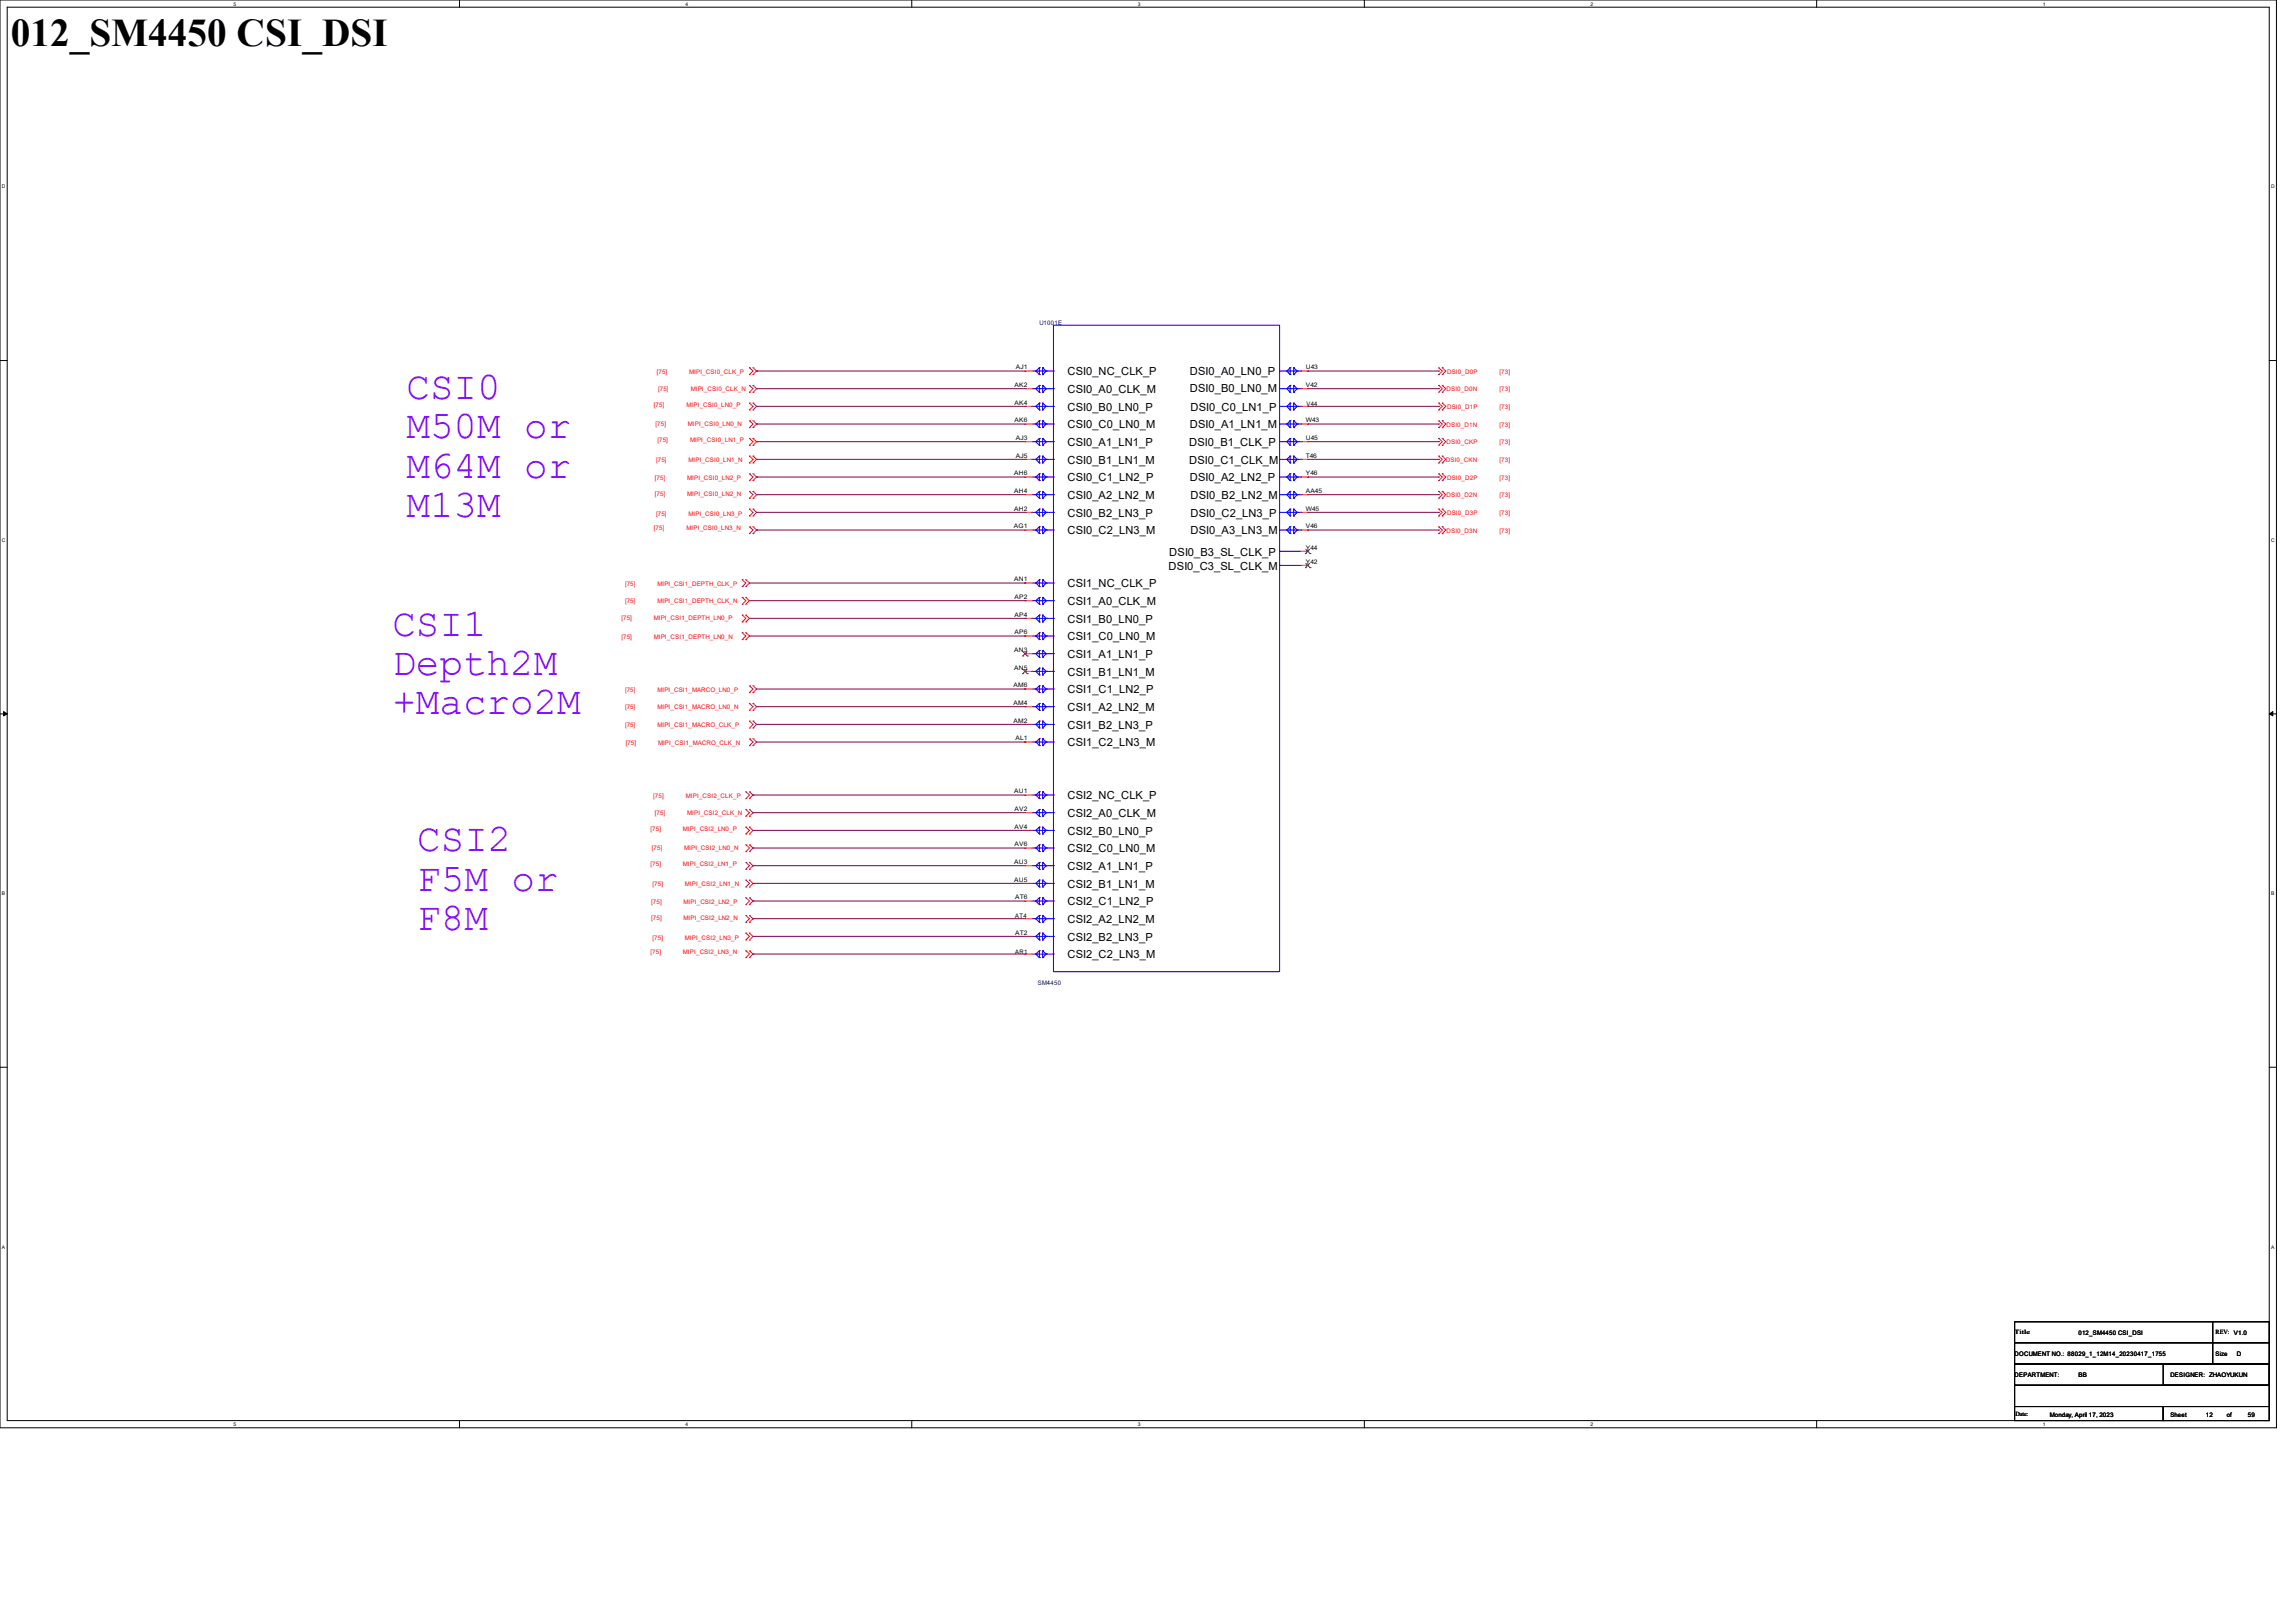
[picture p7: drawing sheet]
<svg xmlns="http://www.w3.org/2000/svg" width="297mm" height="210mm" viewBox="0 0 297 210" stroke-linecap="round" stroke-linejoin="round" font-family="sans-serif">
<defs><g id="words">
<text font-size="5.1" x="1.4" y="6">012_SM4450 CSI_DSI</text>
<g font-size="5.1" fill="#8000ff">
<text x="52.6" y="51.6">CSI0</text>
<text x="52.6" y="56.7">M50M or</text>
<text x="52.6" y="61.8">M64M or</text>
<text x="52.6" y="66.9">M13M</text>
<text x="50.8" y="82.3">CSI1</text>
<text x="50.8" y="87.3">Depth2M</text>
<text x="50.8" y="92.4">+Macro2M</text>
<text x="54" y="110.2">CSI2</text>
<text x="54" y="115.2">F5M or</text>
<text x="54" y="120.3">F8M</text>
</g>
<g font-size="1.4">
<text x="138.1" y="50.8">CSI0_A0_CLK_M</text>
<text x="138.1" y="53.1">CSI0_B0_LN0_P</text>
<text x="138.1" y="48.6">CSI0_NC_CLK_P</text>
<text x="153.9" y="50.8">DSI0_B0_LN0_M</text>
<text x="153.9" y="48.5">DSI0_A0_LN0_P</text>
<text x="154" y="53.2">DSI0_C0_LN1_P</text>
<text x="138.1" y="57.7">CSI0_A1_LN1_P</text>
<text x="138.1" y="60">CSI0_B1_LN1_M</text>
<text x="138.1" y="55.4">CSI0_C0_LN0_M</text>
<text x="153.8" y="57.7">DSI0_B1_CLK_P</text>
<text x="153.8" y="60">DSI0_C1_CLK_M</text>
<text x="153.9" y="55.4">DSI0_A1_LN1_M</text>
<text x="138.1" y="64.6">CSI0_A2_LN2_M</text>
<text x="138.1" y="62.3">CSI0_C1_LN2_P</text>
<text x="153.9" y="62.3">DSI0_A2_LN2_P</text>
<text x="154" y="64.6">DSI0_B2_LN2_M</text>
<text x="138.1" y="66.8">CSI0_B2_LN3_P</text>
<text x="138.1" y="69.1">CSI0_C2_LN3_M</text>
<text x="151.3" y="72">DSI0_B3_SL_CLK_P</text>
<text x="154" y="66.8">DSI0_C2_LN3_P</text>
<text x="154" y="69.1">DSI0_A3_LN3_M</text>
<text x="138.1" y="76">CSI1_NC_CLK_P</text>
<text x="151.2" y="73.8">DSI0_C3_SL_CLK_M</text>
<text x="138.1" y="78.3">CSI1_A0_CLK_M</text>
<text x="138.1" y="80.6">CSI1_B0_LN0_P</text>
<text x="138.1" y="82.8">CSI1_C0_LN0_M</text>
<text x="138.1" y="85.1">CSI1_A1_LN1_P</text>
<text x="138.1" y="87.4">CSI1_B1_LN1_M</text>
<text x="138.1" y="89.7">CSI1_C1_LN2_P</text>
<text x="138.1" y="92">CSI1_A2_LN2_M</text>
<text x="138.1" y="94.3">CSI1_B2_LN3_P</text>
<text x="138.1" y="96.6">CSI1_C2_LN3_M</text>
<text x="138.1" y="105.7">CSI2_A0_CLK_M</text>
<text x="138.1" y="103.4">CSI2_NC_CLK_P</text>
<text x="138.1" y="108">CSI2_B0_LN0_P</text>
<text x="138.1" y="110.3">CSI2_C0_LN0_M</text>
<text x="138.1" y="112.6">CSI2_A1_LN1_P</text>
<text x="138.1" y="114.9">CSI2_B1_LN1_M</text>
<text x="138.1" y="119.4">CSI2_A2_LN2_M</text>
<text x="138.1" y="117.1">CSI2_C1_LN2_P</text>
<text x="138.1" y="124">CSI2_C2_LN3_M</text>
<text x="138.1" y="121.7">CSI2_B2_LN3_P</text>
</g>
<g font-size=".8">
<text x="131.4" y="47.8">AJ1</text>
<text x="168.9" y="47.8">U43</text>
<text x="131.2" y="50.1">AK2</text>
<text x="131.2" y="52.4">AK4</text>
<text x="168.9" y="50.1">V42</text>
<text x="169" y="52.5">V44</text>
<text x="131.2" y="54.7">AK6</text>
<text x="131.4" y="56.9">AJ3</text>
<text x="131.4" y="59.2">AJ5</text>
<text x="168.9" y="56.9">U45</text>
<text x="168.9" y="59.2">T46</text>
<text x="168.9" y="54.7">W43</text>
<text x="131.2" y="63.8">AH4</text>
<text x="131.2" y="61.5">AH6</text>
<text x="168.9" y="63.8">AA45</text>
<text x="168.9" y="61.5">Y46</text>
<text x="131.1" y="68.4">AG1</text>
<text x="131.2" y="66.1">AH2</text>
<text x="168.9" y="66.1">W45</text>
<text x="168.9" y="68.4">V46</text>
<text x="168.9" y="71.1">Y44</text>
<text x="131.2" y="75.2">AN1</text>
<text x="131.2" y="77.5">AP2</text>
<text x="168.9" y="72.9">Y42</text>
<text x="131.2" y="79.8">AP4</text>
<text x="131.2" y="82.1">AP6</text>
<text x="131.1" y="88.9">AM6</text>
<text x="131.2" y="84.4">AN3</text>
<text x="131.2" y="86.7">AN5</text>
<text x="131.1" y="91.2">AM4</text>
<text x="131.1" y="93.5">AM2</text>
<text x="131.4" y="95.8">AL1</text>
<text x="131.2" y="102.7">AU1</text>
<text x="131.2" y="104.9">AV2</text>
<text x="131.2" y="107.2">AV4</text>
<text x="131.2" y="111.8">AU3</text>
<text x="131.2" y="109.5">AV6</text>
<text x="131.2" y="114.1">AU5</text>
<text x="131.3" y="118.8">AT4</text>
<text x="131.3" y="116.4">AT6</text>
<text x="131.3" y="123.4">AR1</text>
<text x="131.3" y="120.9">AT2</text>
<text x="260.6" y="172.6">Title</text>
<text x="268.9" y="172.7">012_SM4450 CSI_DSI</text>
<text x="286.6" y="172.6">REV:</text>
<text x="289" y="172.7">V1.0</text>
<text x="260.6" y="175.4">DOCUMENT NO.: 88029_1_12M14_20230417_1755</text>
<text x="260.6" y="178.2">DEPARTMENT:</text>
<text x="268.9" y="178.2">BB</text>
<text x="280.8" y="178.2">DESIGNER: ZHAOYUKUN</text>
<text x="286.6" y="175.4">Size</text>
<text x="289.3" y="175.4">D</text>
<text x="260.7" y="183.2">Date:</text>
<text x="265.2" y="183.3">Monday, April 17, 2023</text>
<text x="280.8" y="183.3">Sheet</text>
<text x="285.3" y="183.3">12</text>
<text x="288" y="183.3">of</text>
<text x="290.8" y="183.3">59</text>
</g>
<g font-size=".8" fill="#000080">
<text x="134.5" y="42">U1001E</text>
<text x="134.2" y="127.5">SM4450</text>
</g>
<g font-size=".8" fill="#f00">
<text x="84.6" y="52.7">[75]</text>
<text x="85" y="48.3">[75]</text>
<text x="85.1" y="50.6">[75]</text>
<text x="88.8" y="52.7">MIPI_CSI0_LN0_P</text>
<text x="89.2" y="48.3">MIPI_CSI0_CLK_P</text>
<text x="89.4" y="50.6">MIPI_CSI0_CLK_N</text>
<text x="187.1" y="50.6">DSI0_D0N</text>
<text x="187.2" y="48.3">DSI0_D0P</text>
<text x="187.2" y="52.9">DSI0_D1P</text>
<text x="194" y="48.3">[73]</text>
<text x="194" y="50.6">[73]</text>
<text x="194" y="52.9">[73]</text>
<text x="84.8" y="55.1">[75]</text>
<text x="84.9" y="59.8">[75]</text>
<text x="85" y="57.2">[75]</text>
<text x="89" y="55.1">MIPI_CSI0_LN0_N</text>
<text x="89.1" y="59.8">MIPI_CSI0_LN1_N</text>
<text x="89.3" y="57.2">MIPI_CSI0_LN1_P</text>
<text x="187" y="59.8">DSI0_CKN</text>
<text x="187.1" y="55.2">DSI0_D1N</text>
<text x="187.1" y="57.5">DSI0_CKP</text>
<text x="194" y="55.2">[73]</text>
<text x="194" y="57.5">[73]</text>
<text x="194" y="59.8">[73]</text>
<text x="84.7" y="62.1">[75]</text>
<text x="84.7" y="64.2">[75]</text>
<text x="88.9" y="62.1">MIPI_CSI0_LN2_P</text>
<text x="88.9" y="64.2">MIPI_CSI0_LN2_N</text>
<text x="187.1" y="64.3">DSI0_D2N</text>
<text x="187.2" y="62.1">DSI0_D2P</text>
<text x="194" y="62.1">[73]</text>
<text x="194" y="64.3">[73]</text>
<text x="84.6" y="68.5">[75]</text>
<text x="84.9" y="66.7">[75]</text>
<text x="88.8" y="68.5">MIPI_CSI0_LN3_N</text>
<text x="89.1" y="66.7">MIPI_CSI0_LN3_P</text>
<text x="187.1" y="68.9">DSI0_D3N</text>
<text x="187.2" y="66.6">DSI0_D3P</text>
<text x="194" y="66.6">[73]</text>
<text x="194" y="68.9">[73]</text>
<text x="80.9" y="75.8">[75]</text>
<text x="85" y="75.8">MIPI_CSI1_DEPTH_CLK_P</text>
<text x="80.4" y="80.2">[75]</text>
<text x="80.4" y="82.6">[75]</text>
<text x="80.9" y="78.1">[75]</text>
<text x="84.6" y="80.2">MIPI_CSI1_DEPTH_LN0_P</text>
<text x="84.6" y="82.6">MIPI_CSI1_DEPTH_LN0_N</text>
<text x="85" y="78.1">MIPI_CSI1_DEPTH_CLK_N</text>
<text x="80.9" y="89.5">[75]</text>
<text x="85" y="89.5">MIPI_CSI1_MARCO_LN0_P</text>
<text x="80.9" y="91.8">[75]</text>
<text x="80.9" y="94.1">[75]</text>
<text x="85" y="91.8">MIPI_CSI1_MACRO_LN0_N</text>
<text x="85" y="94.1">MIPI_CSI1_MACRO_CLK_P</text>
<text x="80.9" y="96.4">[75]</text>
<text x="85.1" y="96.4">MIPI_CSI1_MACRO_CLK_N</text>
<text x="84.2" y="107.6">[75]</text>
<text x="84.5" y="103.2">[75]</text>
<text x="84.7" y="105.5">[75]</text>
<text x="88.3" y="107.6">MIPI_CSI2_LN0_P</text>
<text x="88.7" y="103.2">MIPI_CSI2_CLK_P</text>
<text x="88.9" y="105.5">MIPI_CSI2_CLK_N</text>
<text x="84.2" y="112.1">[75]</text>
<text x="84.3" y="109.9">[75]</text>
<text x="88.3" y="112.1">MIPI_CSI2_LN1_P</text>
<text x="88.5" y="109.9">MIPI_CSI2_LN0_N</text>
<text x="84.2" y="116.9">[75]</text>
<text x="84.2" y="119.1">[75]</text>
<text x="84.4" y="114.6">[75]</text>
<text x="88.4" y="116.9">MIPI_CSI2_LN2_P</text>
<text x="88.4" y="119.1">MIPI_CSI2_LN2_N</text>
<text x="88.6" y="114.6">MIPI_CSI2_LN1_N</text>
<text x="84.2" y="123.4">[75]</text>
<text x="84.4" y="121.6">[75]</text>
<text x="88.3" y="123.4">MIPI_CSI2_LN3_N</text>
<text x="88.6" y="121.6">MIPI_CSI2_LN3_P</text>
</g>
<g font-size=".6">
<text x="30.2" y=".7">5</text>
<text x="88.7" y=".7">4</text>
<text x="147.2" y=".7">3</text>
<text x="205.7" y=".7">2</text>
<text x="264.2" y=".7">1</text>
<text x=".3" y="24.4">D</text>
<text x="293.8" y="24.4">D</text>
<text x=".3" y="70.1">C</text>
<text x="293.8" y="70.1">C</text>
<text x=".3" y="115.8">B</text>
<text x="293.8" y="115.8">B</text>
<text x=".3" y="161.5">A</text>
<text x="293.8" y="161.5">A</text>
<text x="30.2" y="184.5">5</text>
<text x="88.7" y="184.5">4</text>
<text x="147.2" y="184.5">3</text>
<text x="205.7" y="184.5">2</text>
<text x="264.2" y="184.5">1</text>
</g>
</g></defs>
<g fill="none" stroke="#000" stroke-width=".13">
<path d="M0 0h294.5v184.7h-294.5zM.9 .9h292.6v182.9h-292.6zM59.4 0v.9M117.9 0v.9M176.5 0v.9M235 0v.9M0 46.7h.9M293.5 46.7h1M0 92.4h.9M.5 92.1l.4 .3-.4 .2zM293.5 92.4l.5-.3v.5zM293.5 92.4h1"/>
<path d="M0 138.1h.9M293.5 138.1h1M260.6 171h25.6v2.7h-25.6zM260.6 173.7h25.6v2.8h-25.6zM260.6 179.2h32.9v2.8h-32.9zM260.6 176.5h32.9v2.7h-32.9zM279.8 176.5h13.7v2.7h-13.7zM286.2 171h7.3v2.7h-7.3zM286.2 173.7h7.3v2.8h-7.3zM59.4 183.8v.9M117.9 183.8v.9M176.5 183.8v.9"/>
<path d="M235 183.8v.9M260.6 182h19.2v1.8h-19.2zM279.8 182h13.7v1.8h-13.7z"/>
</g>
<path d="M.5 92.1l.4 .3-.4 .2zM293.5 92.4l.5-.3v.5z" fill="#000"/>
<g fill="none" stroke="#f00" stroke-width=".13">
<path d="M96.9 59h.1M96.9 59.9h.1M96.9 47.6h.1M96.9 48.5h.1M96.9 49.9h.1M96.9 50.8h.1M96.9 52.2h.1M96.9 53h.1M96.9 54.4h.1M96.9 55.3h.1M96.9 56.7h.1M96.9 57.6h.1"/>
<path d="M96.9 59l.5 .4-.5 .5M96.9 47.6l.5 .4-.5 .5M96.9 49.9l.5 .4-.5 .5M96.9 52.2l.5 .4-.5 .4M96.9 54.4l.5 .5-.5 .4M96.9 56.7l.5 .5-.5 .4M97.4 59.9h.1M97.4 59h.1M97.4 48.5h.1M97.4 47.6h.1M97.4 50.8h.1M97.4 49.9h.1"/>
<path d="M97.4 53h.1M97.4 52.2h.1M97.4 55.3h.1M97.4 54.4h.1M97.4 57.6h.1M97.4 56.7h.1M97.4 59l.5 .4-.5 .5M97.4 47.6l.5 .4-.5 .5M97.4 49.9l.5 .4-.5 .5M97.4 52.2l.5 .4-.5 .4M97.4 54.4l.5 .5-.5 .4M97.4 56.7l.5 .5-.5 .4"/>
<path d="M132.6 50.3h.1M132.6 57.2h.1M132.6 52.6h.1M132.6 59.4h.1M132.6 54.9h.1M132.6 48h.1M132.6 50.3h.9M132.6 57.2h.9M132.6 52.6h.9M132.6 59.4h.9M132.6 54.9h.9M132.6 48h.9"/>
<path d="M168.3 50.3h.9M168.3 57.2h.9M168.3 52.6h.9M168.3 59.4h.9M168.3 54.9h.9M168.3 48h.9M169.2 50.3h.1M169.2 57.2h.1M169.2 52.6h.1M169.2 59.4h.1M169.2 54.9h.1M169.2 48h.1"/>
<path d="M186.1 47.6h.1M186.1 48.5h.1M186.1 49.9h.1M186.1 50.8h.1M186.1 52.2h.1M186.1 53h.1M186.1 54.4h.1M186.1 55.3h.1M186.1 56.7h.1M186.1 57.6h.1M186.1 59h.1M186.1 59.9h.1"/>
<path d="M186.1 47.6l.5 .4-.5 .5M186.1 49.9l.5 .4-.5 .5M186.1 52.2l.5 .4-.5 .4M186.1 54.4l.5 .5-.5 .4M186.1 56.7l.5 .5-.5 .4M186.1 59l.5 .4-.5 .5M186.6 47.6h.1M186.6 48.5h.1M186.6 49.9h.1M186.6 50.8h.1M186.6 52.2h.1M186.6 53h.1"/>
<path d="M186.6 54.4h.1M186.6 55.3h.1M186.6 56.7h.1M186.6 57.6h.1M186.6 59h.1M186.6 59.9h.1M186.6 47.6l.4 .4-.4 .5M186.6 49.9l.4 .4-.4 .5M186.6 52.2l.4 .4-.4 .4M186.6 54.4l.4 .5-.4 .4M186.6 56.7l.4 .5-.4 .4M186.6 59l.4 .4-.4 .5"/>
<path d="M96 75h.1M96 75.9h.1M96 77.3h.1M96 78.2h.1M96 79.6h.1M96 75l.5 .4-.5 .5M96 77.3l.5 .4-.5 .5M96 79.6l.5 .4-.5 .5M96.5 75.9h.1M96.5 75h.1M96.5 78.2h.1M96.5 77.3h.1"/>
<path d="M96.5 79.6h.1M96.5 75l.4 .4-.4 .5M96.5 77.3l.4 .4-.4 .5M96.5 79.6l.4 .4-.4 .5M96.9 68.2h.1M96.9 69h.1M96.9 61.3h.1M96.9 62.2h.1M96.9 63.6h.1M96.9 64.5h.1M96.9 65.9h.1M96.9 66.8h.1"/>
<path d="M96.9 68.2l.5 .4-.5 .4M96.9 61.3l.5 .4-.5 .5M96.9 63.6l.5 .4-.5 .5M96.9 65.9l.5 .4-.5 .5M97.4 69h.1M97.4 68.2h.1M97.4 62.2h.1M97.4 61.3h.1M97.4 64.5h.1M97.4 63.6h.1M97.4 66.8h.1M97.4 65.9h.1"/>
<path d="M97.4 68.2l.5 .4-.5 .4M97.4 61.3l.5 .4-.5 .5M97.4 63.6l.5 .4-.5 .5M97.4 65.9l.5 .4-.5 .5M132.6 64h.1M132.6 66.3h.1M132.6 61.7h.1M132.6 68.6h.1M132.6 77.7h.1M132.6 75.4h.1M132.6 64h.9M132.6 66.3h.9"/>
<path d="M132.6 61.7h.9M132.6 68.6h.9M132.6 77.7h.9M132.6 75.4h.9M168.3 64h.9M168.3 66.3h.9M168.3 61.7h.9M168.3 68.6h.9M168.3 71.3h.9M168.3 73.2h.9M169.2 64h.1M169.2 66.3h.1"/>
<path d="M169.2 61.7h.1M169.2 68.6h.1M169.2 71.3h.1M169.2 73.2h.1M186.1 61.3h.1M186.1 62.2h.1M186.1 63.6h.1M186.1 64.5h.1M186.1 65.9h.1M186.1 66.8h.1M186.1 68.2h.1M186.1 69h.1"/>
<path d="M186.1 61.3l.5 .4-.5 .5M186.1 63.6l.5 .4-.5 .5M186.1 65.9l.5 .4-.5 .5M186.1 68.2l.5 .4-.5 .4M186.6 61.3h.1M186.6 62.2h.1M186.6 63.6h.1M186.6 64.5h.1M186.6 65.9h.1M186.6 66.8h.1M186.6 68.2h.1M186.6 69h.1"/>
<path d="M186.6 61.3l.4 .4-.4 .5M186.6 63.6l.4 .4-.4 .5M186.6 65.9l.4 .4-.4 .5M186.6 68.2l.4 .4-.4 .4M96 80.5h.1M96 81.9h.1M96 82.8h.1M96 81.9l.5 .4-.5 .5M96.5 80.5h.1M96.5 82.8h.1M96.5 81.9h.1M96.5 81.9l.4 .4-.4 .5"/>
<path d="M96.9 88.7h.1M96.9 89.6h.1M96.9 91h.1M96.9 91.9h.1M96.9 93.3h.1M96.9 94.2h.1M96.9 95.6h.1M96.9 96.5h.1M96.9 88.7l.5 .5-.5 .4M96.9 91l.5 .4-.5 .5M96.9 93.3l.5 .4-.5 .5M96.9 95.6l.5 .4-.5 .5"/>
<path d="M97.4 89.6h.1M97.4 88.7h.1M97.4 91.9h.1M97.4 91h.1M97.4 94.2h.1M97.4 93.3h.1M97.4 96.5h.1M97.4 95.6h.1M97.4 88.7l.5 .5-.5 .4M97.4 91l.5 .4-.5 .5M97.4 93.3l.5 .4-.5 .5M97.4 95.6l.5 .4-.5 .5"/>
<path d="M132.6 84.6h.1M132.6 91.4h.1M132.6 80h.1M132.6 86.9h.1M132.6 93.7h.1M132.6 82.3h.1M132.6 89.2h.1M132.6 96h.1M132.6 84.6h.9M132.6 91.4h.9M132.6 80h.9M132.6 86.9h.9"/>
<path d="M132.6 93.7h.9M132.6 82.3h.9M132.6 89.2h.9M132.6 96h.9M96.5 102.4h.1M96.5 103.3h.1M96.5 104.7h.1M96.5 105.6h.1M96.5 107h.1M96.5 107.9h.1M96.5 109.3h.1M96.5 110.2h.1"/>
<path d="M96.5 111.6h.1M96.5 112.5h.1M96.5 113.9h.1M96.5 114.8h.1M96.5 116.2h.1M96.5 117.1h.1M96.5 118.4h.1M96.5 119.3h.1M96.5 102.4l.4 .5-.4 .4M96.5 104.7l.4 .5-.4 .4M96.5 107l.4 .4-.4 .5M96.5 109.3l.4 .4-.4 .5"/>
<path d="M96.5 111.6l.4 .4-.4 .5M96.5 113.9l.4 .4-.4 .5M96.5 116.2l.4 .4-.4 .5M96.5 118.4l.4 .5-.4 .4M96.9 103.3h.1M96.9 102.4h.1M96.9 105.6h.1M96.9 104.7h.1M96.9 107.9h.1M96.9 107h.1M96.9 110.2h.1M96.9 109.3h.1"/>
<path d="M96.9 112.5h.1M96.9 111.6h.1M96.9 114.8h.1M96.9 113.9h.1M96.9 117.1h.1M96.9 116.2h.1M96.9 119.3h.1M96.9 118.4h.1M96.9 102.4l.5 .5-.5 .4M96.9 104.7l.5 .5-.5 .4M96.9 107l.5 .4-.5 .5M96.9 109.3l.5 .4-.5 .5"/>
<path d="M96.9 111.6l.5 .4-.5 .5M96.9 113.9l.5 .4-.5 .5M96.9 116.2l.5 .4-.5 .5M96.9 118.4l.5 .5-.5 .4M132.6 105.2h.1M132.6 102.9h.1M132.6 109.7h.1M132.6 107.4h.1M132.6 114.3h.1M132.6 112h.1M132.6 118.9h.1M132.6 116.6h.1"/>
<path d="M132.6 105.2h.9M132.6 102.9h.9M132.6 109.7h.9M132.6 107.4h.9M132.6 114.3h.9M132.6 112h.9M132.6 118.9h.9M132.6 116.6h.9M96.5 120.7h.1M96.5 121.6h.1M96.5 123h.1M96.5 123.9h.1"/>
<path d="M96.5 120.7l.4 .5-.4 .4M96.5 123l.4 .4-.4 .5M96.9 121.6h.1M96.9 120.7h.1M96.9 123.9h.1M96.9 123h.1M96.9 120.7l.5 .5-.5 .4M96.9 123l.5 .4-.5 .5M132.6 123.4h.1M132.6 121.2h.1M132.6 123.4h.9M132.6 121.2h.9"/>
</g>
<g fill="none" stroke="#00f" stroke-width=".13">
<path d="M133.5 48h2.8M133.5 50.3h2.8M133.5 52.6h2.8M133.5 54.9h2.8M133.5 57.2h2.8M133.5 59.4h2.8M134 48h.1M134 50.3h.1M134 52.6h.1M134 54.9h.1M134 57.2h.1M134 59.4h.1"/>
<path d="M134 48l.5 .5M134 50.3l.5 .5M134 52.6l.5 .4M134 54.9l.5 .4M134 57.2l.5 .4M134 59.4l.5 .5M134.5 47.6h.1M134.5 48.5h.1M134.5 49.9h.1M134.5 50.8h.1M134.5 52.2h.1M134.5 53h.1"/>
<path d="M134.5 54.4h.1M134.5 55.3h.1M134.5 56.7h.1M134.5 57.6h.1M134.5 59h.1M134.5 59.9h.1M134.5 47.6l-.5 .4M134.5 47.6v.9M134.5 49.9v.9M134.5 52.2v.8M134.5 54.4v.9M134.5 56.7v.9"/>
<path d="M134.5 59v.9M134.5 49.9l-.5 .4M134.5 52.2l-.5 .4M134.5 54.4l-.5 .5M134.5 56.7l-.5 .5M134.5 59l-.5 .4M134.9 47.6h.1M134.9 48.5h.1M134.9 49.9h.1M134.9 50.8h.1M134.9 52.2h.1M134.9 53h.1"/>
<path d="M134.9 54.4h.1M134.9 55.3h.1M134.9 56.7h.1M134.9 57.6h.1M134.9 59h.1M134.9 59.9h.1M134.9 47.6v.9M134.9 49.9v.9M134.9 52.2v.8M134.9 54.4v.9M134.9 56.7v.9M134.9 59v.9"/>
<path d="M134.9 47.6l.4 .4M134.9 49.9l.4 .4M134.9 52.2l.4 .4M134.9 54.4l.4 .5M134.9 56.7l.4 .5M134.9 59l.4 .4M135.3 48h.1M135.3 50.3h.1M135.3 52.6h.1M135.3 54.9h.1M135.3 57.2h.1M135.3 59.4h.1"/>
<path d="M135.3 48l-.4 .5M135.3 50.3l-.4 .5M135.3 52.6l-.4 .4M135.3 54.9l-.4 .4M135.3 57.2l-.4 .4M135.3 59.4l-.4 .5M136.3 42.1h29.2v83.6h-29.2zM136.3 48h.1M136.3 50.3h.1M136.3 52.6h.1M136.3 54.9h.1M136.3 57.2h.1"/>
<path d="M136.3 59.4h.1M165.5 48h2.8M165.5 50.3h2.8M165.5 52.6h2.8M165.5 54.9h2.8M165.5 57.2h2.8M165.5 59.4h2.8M166.5 48h.1M166.5 50.3h.1M166.5 52.6h.1M166.5 54.9h.1M166.5 57.2h.1"/>
<path d="M166.5 59.4h.1M166.5 48l.4 .5M166.5 50.3l.4 .5M166.5 52.6l.4 .4M166.5 54.9l.4 .4M166.5 57.2l.4 .4M166.5 59.4l.4 .5M166.9 47.6h.1M166.9 48.5h.1M166.9 49.9h.1M166.9 50.8h.1M166.9 52.2h.1"/>
<path d="M166.9 53h.1M166.9 54.4h.1M166.9 55.3h.1M166.9 56.7h.1M166.9 57.6h.1M166.9 59h.1M166.9 59.9h.1M166.9 47.6v.9M166.9 49.9v.9M166.9 52.2v.8M166.9 54.4v.9M166.9 56.7v.9"/>
<path d="M166.9 59v.9M166.9 47.6l-.4 .4M166.9 49.9l-.4 .4M166.9 52.2l-.4 .4M166.9 54.4l-.4 .5M166.9 56.7l-.4 .5M166.9 59l-.4 .4M167.3 47.6h.1M167.3 48.5h.1M167.3 49.9h.1M167.3 50.8h.1M167.3 52.2h.1"/>
<path d="M167.3 53h.1M167.3 54.4h.1M167.3 55.3h.1M167.3 56.7h.1M167.3 57.6h.1M167.3 59h.1M167.3 59.9h.1M167.3 47.6l.5 .4M167.3 47.6v.9M167.3 49.9v.9M167.3 52.2v.8M167.3 54.4v.9"/>
<path d="M167.3 56.7v.9M167.3 59v.9M167.3 49.9l.5 .4M167.3 52.2l.5 .4M167.3 54.4l.5 .5M167.3 56.7l.5 .5M167.3 59l.5 .4M167.8 48h.1M167.8 50.3h.1M167.8 52.6h.1M167.8 54.9h.1M167.8 57.2h.1"/>
<path d="M167.8 59.4h.1M167.8 48l-.5 .5M167.8 50.3l-.5 .5M167.8 52.6l-.5 .4M167.8 54.9l-.5 .4M167.8 57.2l-.5 .4M167.8 59.4l-.5 .5M168.3 48h.1M168.3 50.3h.1M168.3 52.6h.1M168.3 54.9h.1M168.3 57.2h.1"/>
<path d="M168.3 59.4h.1M133.5 61.7h2.8M133.5 64h2.8M133.5 66.3h2.8M133.5 68.6h2.8M133.5 75.4h2.8M133.5 77.7h2.8M134 61.7h.1M134 64h.1M134 66.3h.1M134 68.6h.1M134 75.4h.1"/>
<path d="M134 77.7h.1M134 61.7l.5 .5M134 64l.5 .5M134 66.3l.5 .5M134 68.6l.5 .4M134 75.4l.5 .5M134 77.7l.5 .5M134.5 61.3h.1M134.5 62.2h.1M134.5 63.6h.1M134.5 64.5h.1M134.5 65.9h.1"/>
<path d="M134.5 66.8h.1M134.5 68.2h.1M134.5 69h.1M134.5 75h.1M134.5 75.9h.1M134.5 77.3h.1M134.5 78.2h.1M134.5 79.6h.1M134.5 61.3v.9M134.5 63.6v.9M134.5 65.9v.9M134.5 68.2v.8"/>
<path d="M134.5 75v.9M134.5 77.3v.9M134.5 79.6v.9M134.5 61.3l-.5 .4M134.5 63.6l-.5 .4M134.5 65.9l-.5 .4M134.5 68.2l-.5 .4M134.5 75l-.5 .4M134.5 77.3l-.5 .4M134.5 79.6l-.5 .4M134.9 61.3h.1M134.9 62.2h.1"/>
<path d="M134.9 63.6h.1M134.9 64.5h.1M134.9 65.9h.1M134.9 66.8h.1M134.9 68.2h.1M134.9 69h.1M134.9 75h.1M134.9 75.9h.1M134.9 77.3h.1M134.9 78.2h.1M134.9 79.6h.1M134.9 61.3v.9"/>
<path d="M134.9 63.6v.9M134.9 65.9v.9M134.9 68.2v.8M134.9 75v.9M134.9 77.3v.9M134.9 79.6v.9M134.9 61.3l.4 .4M134.9 63.6l.4 .4M134.9 65.9l.4 .4M134.9 68.2l.4 .4M134.9 75l.4 .4M134.9 77.3l.4 .4"/>
<path d="M134.9 79.6l.4 .4M135.3 61.7h.1M135.3 64h.1M135.3 66.3h.1M135.3 68.6h.1M135.3 75.4h.1M135.3 77.7h.1M135.3 61.7l-.4 .5M135.3 64l-.4 .5M135.3 66.3l-.4 .5M135.3 68.6l-.4 .4M135.3 75.4l-.4 .5"/>
<path d="M135.3 77.7l-.4 .5M136.3 61.7h.1M136.3 64h.1M136.3 66.3h.1M136.3 68.6h.1M136.3 75.4h.1M136.3 77.7h.1M165.5 71.3h.1M165.5 73.2h.1M165.5 61.7h2.8M165.5 64h2.8M165.5 66.3h2.8"/>
<path d="M165.5 68.6h2.8M165.5 71.3h2.8M165.5 73.2h2.8M166.5 61.7h.1M166.5 64h.1M166.5 66.3h.1M166.5 68.6h.1M166.5 61.7l.4 .5M166.5 64l.4 .5M166.5 66.3l.4 .5M166.5 68.6l.4 .4M166.9 61.3h.1"/>
<path d="M166.9 62.2h.1M166.9 63.6h.1M166.9 64.5h.1M166.9 65.9h.1M166.9 66.8h.1M166.9 68.2h.1M166.9 69h.1M166.9 61.3v.9M166.9 63.6v.9M166.9 65.9v.9M166.9 68.2v.8M166.9 61.3l-.4 .4"/>
<path d="M166.9 63.6l-.4 .4M166.9 65.9l-.4 .4M166.9 68.2l-.4 .4M167.3 61.3h.1M167.3 62.2h.1M167.3 63.6h.1M167.3 64.5h.1M167.3 65.9h.1M167.3 66.8h.1M167.3 68.2h.1M167.3 69h.1M167.3 61.3v.9"/>
<path d="M167.3 63.6v.9M167.3 65.9v.9M167.3 68.2v.8M167.3 61.3l.5 .4M167.3 63.6l.5 .4M167.3 65.9l.5 .4M167.3 68.2l.5 .4M167.8 61.7h.1M167.8 64h.1M167.8 66.3h.1M167.8 68.6h.1M167.8 61.7l-.5 .5"/>
<path d="M167.8 64l-.5 .5M167.8 66.3l-.5 .5M167.8 68.6l-.5 .4M168.3 61.7h.1M168.3 64h.1M168.3 66.3h.1M168.3 68.6h.1M133.5 80h2.8M133.5 82.3h2.8M133.5 84.6h2.8M133.5 86.9h2.8M133.5 89.2h2.8"/>
<path d="M133.5 91.4h2.8M133.5 93.7h2.8M133.5 96h2.8M134 80h.1M134 82.3h.1M134 84.6h.1M134 86.9h.1M134 89.2h.1M134 91.4h.1M134 93.7h.1M134 96h.1M134 80l.5 .5"/>
<path d="M134 82.3l.5 .5M134 84.6l.5 .4M134 86.9l.5 .4M134 89.2l.5 .4M134 91.4l.5 .5M134 93.7l.5 .5M134 96l.5 .5M134.5 80.5h.1M134.5 81.9h.1M134.5 82.8h.1M134.5 84.2h.1M134.5 85h.1"/>
<path d="M134.5 86.4h.1M134.5 87.3h.1M134.5 88.7h.1M134.5 89.6h.1M134.5 91h.1M134.5 91.9h.1M134.5 93.3h.1M134.5 94.2h.1M134.5 95.6h.1M134.5 96.5h.1M134.5 81.9v.9M134.5 84.2v.8"/>
<path d="M134.5 86.4v.9M134.5 88.7v.9M134.5 91v.9M134.5 93.3v.9M134.5 95.6v.9M134.5 81.9l-.5 .4M134.5 84.2l-.5 .4M134.5 86.4l-.5 .5M134.5 88.7l-.5 .5M134.5 91l-.5 .4M134.5 93.3l-.5 .4M134.5 95.6l-.5 .4"/>
<path d="M134.9 80.5h.1M134.9 81.9h.1M134.9 82.8h.1M134.9 84.2h.1M134.9 85h.1M134.9 86.4h.1M134.9 87.3h.1M134.9 88.7h.1M134.9 89.6h.1M134.9 91h.1M134.9 91.9h.1M134.9 93.3h.1"/>
<path d="M134.9 94.2h.1M134.9 95.6h.1M134.9 96.5h.1M134.9 81.9v.9M134.9 84.2v.8M134.9 86.4v.9M134.9 88.7v.9M134.9 91v.9M134.9 93.3v.9M134.9 95.6v.9M134.9 81.9l.4 .4M134.9 84.2l.4 .4"/>
<path d="M134.9 86.4l.4 .5M134.9 88.7l.4 .5M134.9 91l.4 .4M134.9 93.3l.4 .4M134.9 95.6l.4 .4M135.3 80h.1M135.3 82.3h.1M135.3 84.6h.1M135.3 86.9h.1M135.3 89.2h.1M135.3 91.4h.1M135.3 93.7h.1"/>
<path d="M135.3 96h.1M135.3 80l-.4 .5M135.3 82.3l-.4 .5M135.3 84.6l-.4 .4M135.3 86.9l-.4 .4M135.3 89.2l-.4 .4M135.3 91.4l-.4 .5M135.3 93.7l-.4 .5M135.3 96l-.4 .5M136.3 80h.1M136.3 82.3h.1M136.3 84.6h.1"/>
<path d="M136.3 86.9h.1M136.3 89.2h.1M136.3 91.4h.1M136.3 93.7h.1M136.3 96h.1M133.5 102.9h2.8M133.5 105.2h2.8M133.5 107.4h2.8M133.5 109.7h2.8M133.5 112h2.8M133.5 114.3h2.8M133.5 116.6h2.8"/>
<path d="M133.5 118.9h2.8M134 102.9h.1M134 105.2h.1M134 107.4h.1M134 109.7h.1M134 112h.1M134 114.3h.1M134 116.6h.1M134 118.9h.1M134 102.9l.5 .4M134 105.2l.5 .4M134 107.4l.5 .5"/>
<path d="M134 109.7l.5 .5M134 112l.5 .5M134 114.3l.5 .5M134 116.6l.5 .5M134 118.9l.5 .4M134.5 102.4h.1M134.5 103.3h.1M134.5 104.7h.1M134.5 105.6h.1M134.5 107h.1M134.5 107.9h.1M134.5 109.3h.1"/>
<path d="M134.5 110.2h.1M134.5 111.6h.1M134.5 112.5h.1M134.5 113.9h.1M134.5 114.8h.1M134.5 116.2h.1M134.5 117.1h.1M134.5 118.4h.1M134.5 119.3h.1M134.5 102.4v.9M134.5 104.7v.9M134.5 107v.9"/>
<path d="M134.5 109.3v.9M134.5 111.6v.9M134.5 113.9v.9M134.5 116.2v.9M134.5 118.4v.9M134.5 102.4l-.5 .5M134.5 104.7l-.5 .5M134.5 107l-.5 .4M134.5 109.3l-.5 .4M134.5 111.6l-.5 .4M134.5 113.9l-.5 .4M134.5 116.2l-.5 .4"/>
<path d="M134.5 118.4l-.5 .5M134.9 102.4h.1M134.9 103.3h.1M134.9 104.7h.1M134.9 105.6h.1M134.9 107h.1M134.9 107.9h.1M134.9 109.3h.1M134.9 110.2h.1M134.9 111.6h.1M134.9 112.5h.1M134.9 113.9h.1"/>
<path d="M134.9 114.8h.1M134.9 116.2h.1M134.9 117.1h.1M134.9 118.4h.1M134.9 119.3h.1M134.9 102.4v.9M134.9 104.7v.9M134.9 107v.9M134.9 109.3v.9M134.9 111.6v.9M134.9 113.9v.9M134.9 116.2v.9"/>
<path d="M134.9 118.4v.9M134.9 102.4l.4 .5M134.9 104.7l.4 .5M134.9 107l.4 .4M134.9 109.3l.4 .4M134.9 111.6l.4 .4M134.9 113.9l.4 .4M134.9 116.2l.4 .4M134.9 118.4l.4 .5M135.3 102.9h.1M135.3 105.2h.1M135.3 107.4h.1"/>
<path d="M135.3 109.7h.1M135.3 112h.1M135.3 114.3h.1M135.3 116.6h.1M135.3 118.9h.1M135.3 102.9l-.4 .4M135.3 105.2l-.4 .4M135.3 107.4l-.4 .5M135.3 109.7l-.4 .5M135.3 112l-.4 .5M135.3 114.3l-.4 .5M135.3 116.6l-.4 .5"/>
<path d="M135.3 118.9l-.4 .4M136.3 102.9h.1M136.3 105.2h.1M136.3 107.4h.1M136.3 109.7h.1M136.3 112h.1M136.3 114.3h.1M136.3 116.6h.1M136.3 118.9h.1M133.5 121.2h2.8M133.5 123.4h2.8M134 121.2h.1"/>
<path d="M134 123.4h.1M134 121.2l.5 .4M134 123.4l.5 .5M134.5 120.7h.1M134.5 121.6h.1M134.5 123h.1M134.5 123.9h.1M134.5 120.7v.9M134.5 123v.9M134.5 120.7l-.5 .5M134.5 123l-.5 .4M134.9 120.7h.1"/>
<path d="M134.9 121.6h.1M134.9 123h.1M134.9 123.9h.1M134.9 120.7v.9M134.9 123v.9M134.9 120.7l.4 .5M134.9 123l.4 .4M135.3 121.2h.1M135.3 123.4h.1M135.3 121.2l-.4 .4M135.3 123.4l-.4 .5M136.3 121.2h.1"/>
<path d="M136.3 123.4h.1"/>
</g>
<g fill="none" stroke="#804000" stroke-width=".13">
<path d="M168.9 71.6h.1M168.9 73.4h.1M168.9 71.1l.6 .5M168.9 72.9l.6 .5M169.4 71.1l-.5 .5M169.4 72.9l-.5 .5M169.5 71.6h.1M169.5 73.4h.1M132.3 84.9h.1M132.3 87.2h.1M132.3 84.3l.6 .6M132.3 86.6l.6 .6"/>
<path d="M132.8 84.3l-.5 .6M132.8 86.6l-.5 .6M132.9 84.9h.1M132.9 87.2h.1"/>
</g>
<g fill="none" stroke="#800040" stroke-width=".13">
<path d="M97.9 59.4h.1M97.9 48h.1M97.9 50.3h.1M97.9 52.6h.1M97.9 54.9h.1M97.9 57.2h.1M97.9 48h34.7M97.9 50.3h34.7M97.9 52.6h34.7M97.9 54.9h34.7M97.9 57.2h34.7M97.9 59.4h34.7"/>
<path d="M169.2 48h16.9M169.2 50.3h16.9M169.2 52.6h16.9M169.2 54.9h16.9M169.2 57.2h16.9M169.2 59.4h16.9M186.1 48h.1M186.1 50.3h.1M186.1 52.6h.1M186.1 54.9h.1M186.1 57.2h.1M186.1 59.4h.1"/>
<path d="M96.9 75.4h35.7M96.9 77.7h35.7M97.9 68.6h.1M97.9 61.7h.1M97.9 64h.1M97.9 66.3h.1M97.9 61.7h34.7M97.9 64h34.7M97.9 66.3h34.7M97.9 68.6h34.7M132.6 75.4h.1M132.6 77.7h.1"/>
<path d="M169.2 61.7h16.9M169.2 64h16.9M169.2 66.3h16.9M169.2 68.6h16.9M186.1 61.7h.1M186.1 64h.1M186.1 66.3h.1M186.1 68.6h.1M96.9 80h35.7M96.9 82.3h35.7M97.9 89.2h34.7M97.9 91.4h34.7"/>
<path d="M97.9 93.7h34.7M97.9 96h34.7M132.6 80h.1M132.6 82.3h.1M132.6 89.2h.1M132.6 91.4h.1M132.6 93.7h.1M132.6 96h.1M97.4 102.9h.1M97.4 105.2h.1M97.4 107.4h.1M97.4 109.7h.1"/>
<path d="M97.4 112h.1M97.4 114.3h.1M97.4 116.6h.1M97.4 118.9h.1M97.4 102.9h35.2M97.4 105.2h35.2M97.4 107.4h35.2M97.4 109.7h35.2M97.4 112h35.2M97.4 114.3h35.2M97.4 116.6h35.2M97.4 118.9h35.2"/>
<path d="M97.4 121.2h.1M97.4 123.4h.1M97.4 121.2h35.2M97.4 123.4h35.2"/>
</g>
<use href="#words"/>
</svg>
